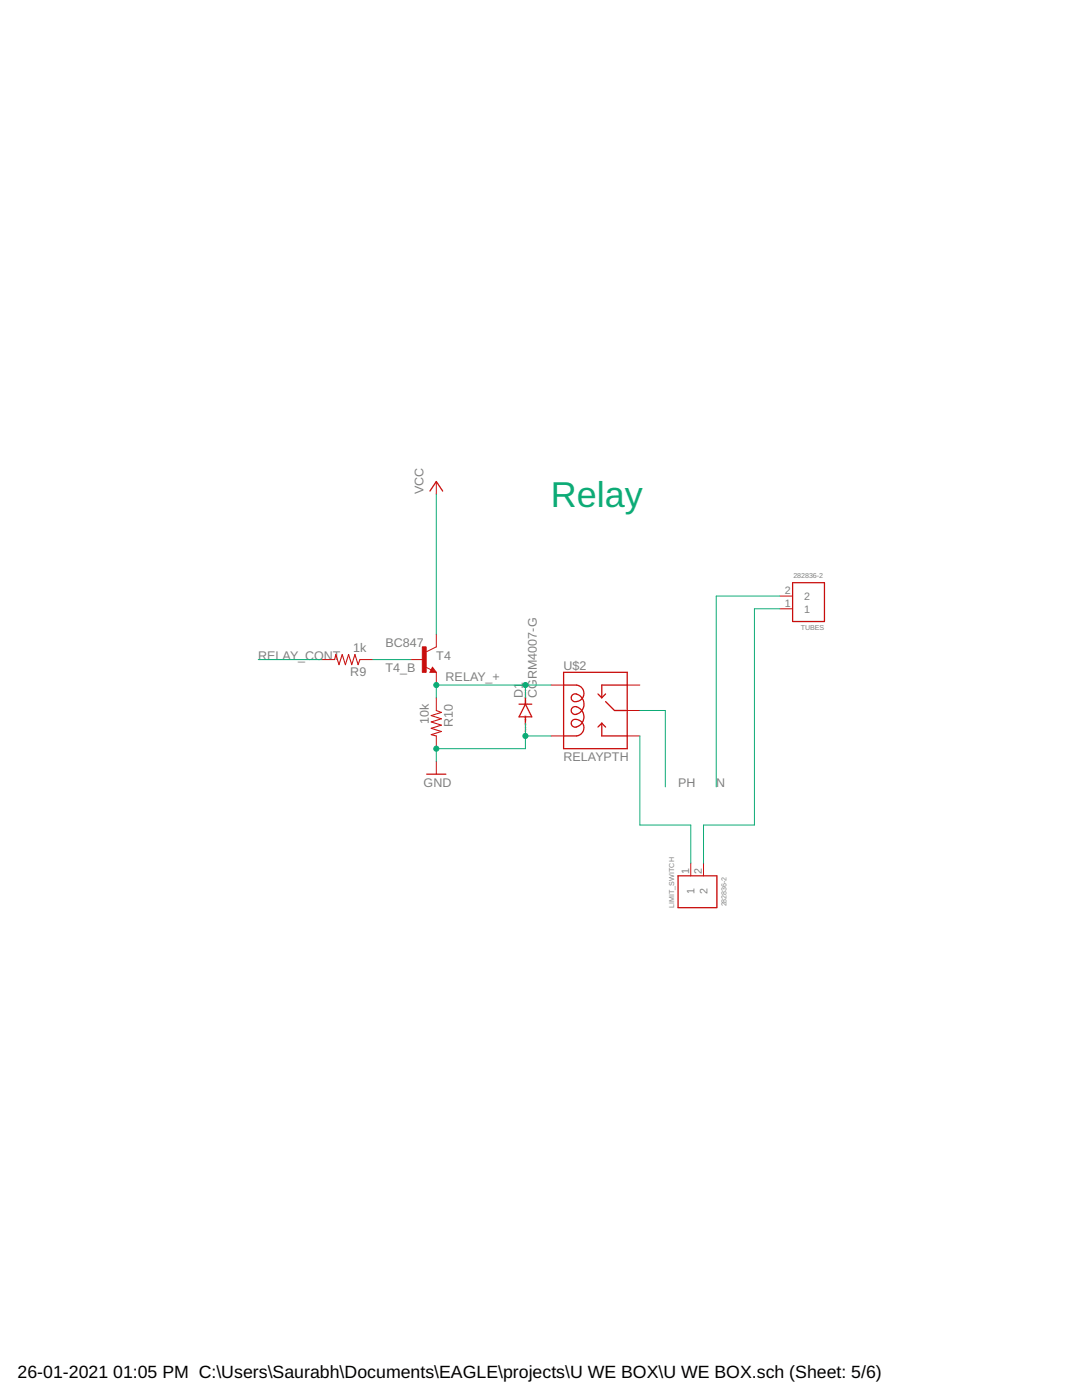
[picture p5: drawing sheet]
<svg xmlns="http://www.w3.org/2000/svg" width="216mm" height="279mm" viewBox="0 0 216 279" stroke-linecap="round" stroke-linejoin="round" font-family="sans-serif">
<defs><g id="words">
<text font-size="7.2" fill="#0dab76" x="109.9" y="101.2">Relay</text>
<g font-size="3.5">
<text x="3.5" y="274.9">26-01-2021</text>
<text x="22.6" y="274.9">01:05 PM C:\Users\Saurabh\Documents\EAGLE\projects\U WE BOX\U WE BOX.sch (Sheet: 5/6)</text>
</g>
<g font-size="2.5" fill="#808080">
<text x="84.5" y="98.6" transform="rotate(-90 84.5 98.6)">VCC</text>
<text x="51.5" y="131.6">RELAY_CONT</text>
<text x="70.5" y="130.1">1k</text>
<text x="76.9" y="129.1">BC847</text>
<text x="87.1" y="131.6">T4</text>
<text x="69.9" y="134.9">R9</text>
<text x="76.9" y="134.2">T4_B</text>
<text x="88.9" y="136">RELAY_+</text>
<text x="112.5" y="133.7">U$2</text>
<text x="104.4" y="139.3" transform="rotate(-90 104.4 139.3)">D1</text>
<text x="107.1" y="139.3" transform="rotate(-90 107.1 139.3)">CGRM4007-G</text>
<text x="85.5" y="144.6" transform="rotate(-90 85.5 144.6)">10k</text>
<text x="90.3" y="145.1" transform="rotate(-90 90.3 145.1)">R10</text>
<text x="112.5" y="152">RELAYPTH</text>
<text x="84.5" y="157">GND</text>
<text x="135.3" y="157">PH</text>
<text x="142.9" y="157">N</text>
</g>
<g font-size="2.1" fill="#808080">
<text x="156.6" y="118.6">2</text>
<text x="160.5" y="119.7">2</text>
<text x="156.6" y="121.1">1</text>
<text x="160.5" y="122.2">1</text>
<text x="137.5" y="174.4" transform="rotate(-90 137.5 174.4)">1</text>
<text x="138.6" y="178.3" transform="rotate(-90 138.6 178.3)">1</text>
<text x="140" y="174.4" transform="rotate(-90 140 174.4)">2</text>
<text x="141.1" y="178.3" transform="rotate(-90 141.1 178.3)">2</text>
</g>
<g font-size="1.4" fill="#808080">
<text x="158.3" y="115.4">282836-2</text>
<text x="159.8" y="125.8">TUBES</text>
<text x="134.5" y="181.2" transform="rotate(-90 134.5 181.2)">LIMIT_SWITCH</text>
<text x="145" y="180.9" transform="rotate(-90 145 180.9)">282836-2</text>
</g>
<g font-size=".6" fill="#ffba08">
<text x="105" y="141" transform="rotate(-90 105 141)">SpiceOrder 2</text>
<text x="105" y="146" transform="rotate(-90 105 146)">SpiceOrder 1</text>
</g>
</g></defs>
<g fill="none" stroke="#c90d0c" stroke-width=".25">
<path d="M85.8 98l1.3-1.9 1.2 1.9M158.2 116.3h6.3v7.7h-6.3zM86.3 133.7l.1 .2h-.4l.3-.5 .5 .6h-.8M104.8 139.3v1.2M112.5 136.7h2.5a1.64 1.64 0 0 1 1.5 2 1.64 1.64 0 0 1-2.2 1.2 .82 .82 0 0 1-.1-1.2 .82 .82 0 0 1 1.2-.1 2.05 2.05 0 0 1 1.1 2.3 2.05 2.05 0 0 1-2 1.7 .82 .82 0 0 1-.4-1.2 .82 .82 0 0 1 1.3-.2 2.05 2.05 0 0 1 1.1 2.3 2.05 2.05 0 0 1-2 1.6 .84 .84 0 0 1-.4-1.2 .84 .84 0 0 1 1.2-.3 1.66 1.66 0 0 1 1.2 1.8 1.66 1.66 0 0 1-1.5 1.5h-2.5M112.5 134.2h12.7v15.2h-12.7zM119.3 138.5l.8 .8M120.8 138.5l-.7 .8M125.2 136.7h-5.1v2.6M85.2 154.5h3.8M103.6 140.5h2.5M104.8 140.5l1.3 2.6h-2.5z"/>
<path d="M104.8 143.1v1.2M120.1 144.3v2.6h5.1M120.1 144.3l.7 .8M120.1 144.3l-.8 .8M120.8 140l1.8 1.8h2.6M135.3 174.8h7.7v6.3h-7.7z"/>
</g>
<g fill="none" stroke="#c90d0c" stroke-width=".2">
<path d="M87.1 96.1v2.5M155.6 119h2.6M64.2 131.6h2.6M71.8 131.6h2.6M82 131.6h2.5M84.8 133.1l1.3 .6M86.3 133.2l.8 1h-1.3zM87.1 126.6v2.5l-2.1 1M87.1 134.2v2.5M87.1 139.3v2.5M109.9 136.7h2.6M125.2 136.7h2.5"/>
<path d="M155.6 121.5h2.6M87.1 146.9v2.5M87.1 152v2.5M109.9 146.9h2.6M125.2 146.9h2.5M125.2 141.8h2.5M137.8 172.3v2.5M140.4 172.3v2.5"/>
</g>
<path d="M84.3 129.1h.7v5.1h-.7z" fill="#c90d0c" stroke="#c90d0c" stroke-width=".2"/>
<path d="M66.8 131.6l.2-1 .6 2.1 .7-2.1 .6 2.1 .7-2.1 .6 2.1 .6-2.1 .7 2.1 .3-1.1M87.1 141.8l1 .4-2.1 .6 2.1 .6-2.1 .7 2.1 .6-2.1 .7 2.1 .6-2.1 .6 1.1 .3" fill="none" stroke="#c90d0c" stroke-width=".21"/>
<path d="M87.1 98.6v28M155.6 119h-12.7v38M51.5 131.6h12.7M74.4 131.6h7.6M104.8 136.7v2.6M109.9 136.7h-22.8v2.6M155.6 121.5h-5.1v43.2h-10.1v7.6M104.8 144.3v5.1h-17.7v2.6M104.8 146.9h5.1M127.7 141.8h5.1v15.2M127.7 146.9v17.8h10.1v7.6" fill="none" stroke="#0dab76" stroke-width=".2"/>
<g fill="#0dab76" stroke="#0dab76" stroke-width=".2">
<circle cx="104.8" cy="146.9" r=".51"/>
<circle cx="87.1" cy="149.4" r=".51"/>
<circle cx="87.1" cy="136.7" r=".51"/>
<circle cx="104.8" cy="136.7" r=".51"/>
</g>
<use href="#words"/>
</svg>
